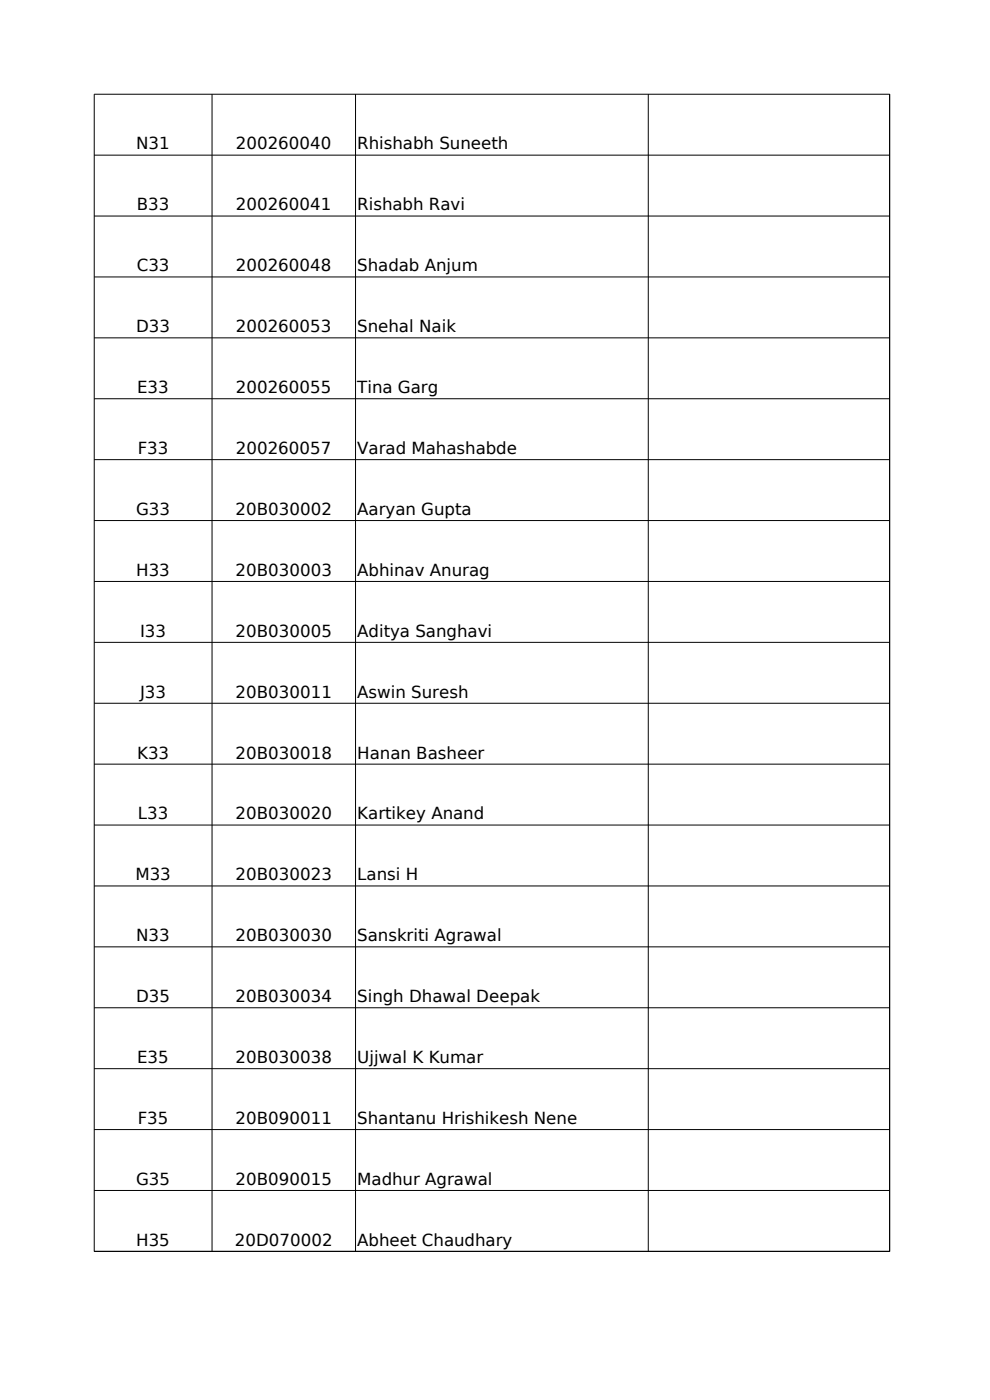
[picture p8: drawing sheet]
<svg xmlns="http://www.w3.org/2000/svg" width="210mm" height="297mm" viewBox="0 0 210 297" stroke-linecap="round" stroke-linejoin="round" font-family="sans-serif">
<defs><g id="words">
<g font-size="3.5">
<text x="28.9" y="31.7">N31</text>
<text x="50" y="31.7">200260040</text>
<text x="75.8" y="31.7">Rhishabh Suneeth</text>
<text x="29" y="44.6">B33</text>
<text x="50" y="44.6">200260041</text>
<text x="75.8" y="44.6">Rishabh Ravi</text>
<text x="29" y="57.6">C33</text>
<text x="50" y="57.6">200260048</text>
<text x="75.8" y="57.6">Shadab Anjum</text>
<text x="28.9" y="70.5">D33</text>
<text x="50" y="70.5">200260053</text>
<text x="75.8" y="70.5">Snehal Naik</text>
<text x="29.1" y="83.4">E33</text>
<text x="50" y="83.4">200260055</text>
<text x="75.8" y="83.4">Tina Garg</text>
<text x="29.2" y="96.3">F33</text>
<text x="50" y="96.3">200260057</text>
<text x="75.8" y="96.3">Varad Mahashabde</text>
<text x="28.9" y="109.3">G33</text>
<text x="50" y="109.3">20B030002</text>
<text x="75.8" y="109.3">Aaryan Gupta</text>
<text x="28.9" y="122.2">H33</text>
<text x="50" y="122.2">20B030003</text>
<text x="75.8" y="122.2">Abhinav Anurag</text>
<text x="29.7" y="135.1">I33</text>
<text x="50" y="135.1">20B030005</text>
<text x="75.8" y="135.1">Aditya Sanghavi</text>
<text x="29.7" y="148">J33</text>
<text x="50" y="148">20B030011</text>
<text x="75.8" y="148">Aswin Suresh</text>
<text x="29.1" y="160.9">K33</text>
<text x="50" y="160.9">20B030018</text>
<text x="75.8" y="160.9">Hanan Basheer</text>
<text x="29.2" y="173.9">L33</text>
<text x="50" y="173.9">20B030020</text>
<text x="75.8" y="173.9">Kartikey Anand</text>
<text x="28.7" y="186.8">M33</text>
<text x="50" y="186.8">20B030023</text>
<text x="75.8" y="186.8">Lansi H</text>
<text x="28.9" y="199.7">N33</text>
<text x="50" y="199.7">20B030030</text>
<text x="75.8" y="199.7">Sanskriti Agrawal</text>
<text x="28.9" y="212.6">D35</text>
<text x="50" y="212.6">20B030034</text>
<text x="75.8" y="212.6">Singh Dhawal Deepak</text>
<text x="29.1" y="225.5">E35</text>
<text x="50" y="225.5">20B030038</text>
<text x="75.8" y="225.5">Ujjwal K Kumar</text>
<text x="29.2" y="238.4">F35</text>
<text x="50" y="238.4">20B090011</text>
<text x="75.8" y="238.4">Shantanu Hrishikesh Nene</text>
<text x="28.9" y="251.4">G35</text>
<text x="50" y="251.4">20B090015</text>
<text x="75.8" y="251.4">Madhur Agrawal</text>
<text x="28.9" y="264.3">H35</text>
<text x="49.8" y="264.3">20D070002</text>
<text x="75.8" y="264.3">Abheet Chaudhary</text>
</g>
</g></defs>
<g fill="none" stroke="#000" stroke-width=".21">
<path d="M20 20h168.7v245.5h-168.7zM45 20v245.5M75.4 20v245.5M137.5 20v245.5M20 32.9h168.7M20 45.8h168.7M20 58.8h168.7M20 71.7h168.7M20 84.6h168.7M20 97.5h168.7M20 110.4h168.7M20 123.4h168.7"/>
<path d="M20 136.3h168.7M20 149.2h168.7M20 162.1h168.7M20 175h168.7M20 188h168.7M20 200.9h168.7M20 213.8h168.7M20 226.7h168.7M20 239.6h168.7M20 252.6h168.7"/>
</g>
<use href="#words"/>
</svg>
